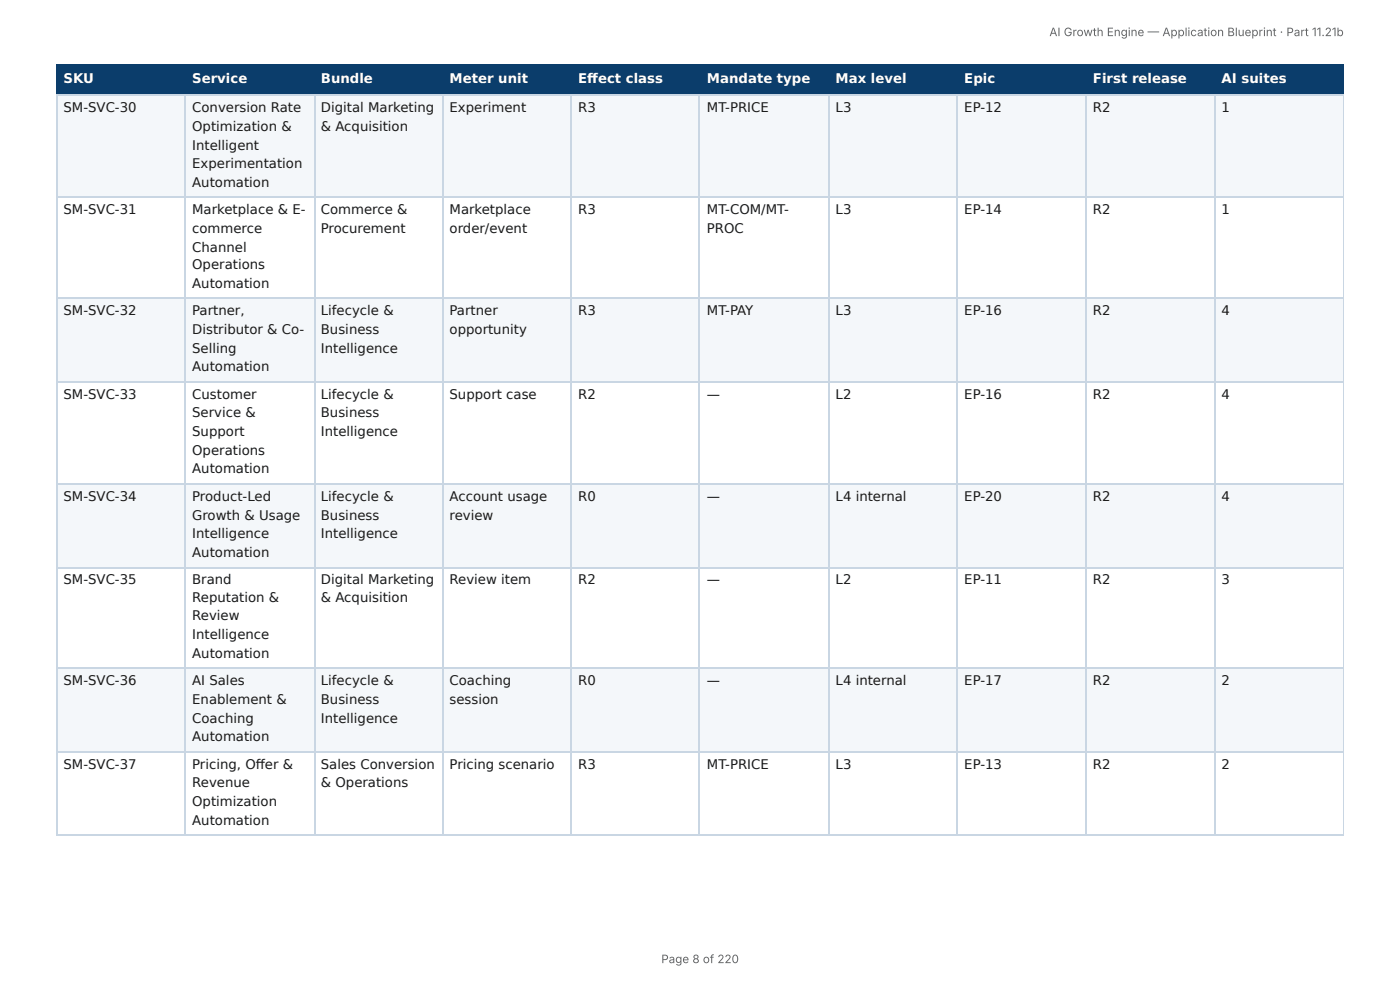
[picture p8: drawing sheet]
<svg xmlns="http://www.w3.org/2000/svg" width="297mm" height="210mm" viewBox="0 0 297 210" stroke-linecap="round" stroke-linejoin="round" font-family="sans-serif">
<defs><g id="words">
<g font-size="2.8" fill="#fff">
<text x="13.5" y="17.7">SKU</text>
<text x="40.8" y="17.7">Service</text>
<text x="68.2" y="17.7">Bundle</text>
<text x="95.5" y="17.7">Meter unit</text>
<text x="122.8" y="17.7">Eff ect class</text>
<text x="150.1" y="17.7">Mandate type</text>
<text x="177.5" y="17.7">Max level</text>
<text x="204.8" y="17.7">Epic</text>
<text x="232.1" y="17.7">First release</text>
<text x="259.5" y="17.7">AI suites</text>
</g>
<g font-size="2.8" fill="#1a1a1a">
<text x="13.5" y="23.8">SM-SVC-30</text>
<text x="40.8" y="23.8">Conversion Rate</text>
<text x="68.2" y="23.8">Digital Marketing</text>
<text x="95.5" y="23.8">Experiment</text>
<text x="122.8" y="23.8">R3</text>
<text x="150.1" y="23.8">MT-PRICE</text>
<text x="177.5" y="23.8">L3</text>
<text x="204.8" y="23.8">EP-12</text>
<text x="232.1" y="23.8">R2</text>
<text x="259.5" y="23.8">1</text>
<text x="40.8" y="27.8">Optimization &amp;</text>
<text x="68.2" y="27.8">&amp; Acquisition</text>
<text x="40.8" y="31.8">Intelligent</text>
<text x="40.8" y="35.7">Experimentation</text>
<text x="40.8" y="39.7">Automation</text>
<text x="13.5" y="45.5">SM-SVC-31</text>
<text x="40.8" y="45.5">Marketplace &amp; E-</text>
<text x="68.2" y="45.5">Commerce &amp;</text>
<text x="95.5" y="45.5">Marketplace</text>
<text x="122.8" y="45.5">R3</text>
<text x="150.1" y="45.5">MT-COM/MT-</text>
<text x="177.5" y="45.5">L3</text>
<text x="204.8" y="45.5">EP-14</text>
<text x="232.1" y="45.5">R2</text>
<text x="259.5" y="45.5">1</text>
<text x="40.8" y="49.5">commerce</text>
<text x="40.8" y="53.4">Channel</text>
<text x="68.2" y="49.5">Procurement</text>
<text x="95.5" y="49.5">order/event</text>
<text x="150.1" y="49.5">PROC</text>
<text x="40.8" y="57.2">Operations</text>
<text x="40.8" y="61.1">Automation</text>
<text x="13.5" y="66.9">SM-SVC-32</text>
<text x="40.8" y="66.9">Partner,</text>
<text x="40.8" y="70.9">Distributor &amp; Co-</text>
<text x="68.2" y="66.9">Lifecycle &amp;</text>
<text x="68.2" y="70.9">Business</text>
<text x="95.5" y="66.9">Partner</text>
<text x="95.5" y="70.9">opportunity</text>
<text x="122.8" y="66.9">R3</text>
<text x="150.1" y="66.9">MT-PAY</text>
<text x="177.5" y="66.9">L3</text>
<text x="204.8" y="66.9">EP-16</text>
<text x="232.1" y="66.9">R2</text>
<text x="259.5" y="66.9">4</text>
<text x="40.8" y="74.9">Selling</text>
<text x="68.2" y="74.9">Intelligence</text>
<text x="40.8" y="78.8">Automation</text>
<text x="13.5" y="84.7">SM-SVC-33</text>
<text x="40.8" y="84.7">Customer</text>
<text x="40.8" y="88.6">Service &amp;</text>
<text x="68.2" y="84.7">Lifecycle &amp;</text>
<text x="68.2" y="88.6">Business</text>
<text x="95.5" y="84.7">Support case</text>
<text x="122.8" y="84.7">R2</text>
<text x="150.1" y="84.7">—</text>
<text x="177.5" y="84.7">L2</text>
<text x="204.8" y="84.7">EP-16</text>
<text x="232.1" y="84.7">R2</text>
<text x="259.5" y="84.7">4</text>
<text x="40.8" y="92.6">Support</text>
<text x="68.2" y="92.6">Intelligence</text>
<text x="40.8" y="96.6">Operations</text>
<text x="40.8" y="100.5">Automation</text>
<text x="13.5" y="106.4">SM-SVC-34</text>
<text x="40.8" y="106.4">Product-Led</text>
<text x="68.2" y="106.4">Lifecycle &amp;</text>
<text x="95.5" y="106.4">Account usage</text>
<text x="122.8" y="106.4">R0</text>
<text x="150.1" y="106.4">—</text>
<text x="177.5" y="106.4">L4 internal</text>
<text x="204.8" y="106.4">EP-20</text>
<text x="232.1" y="106.4">R2</text>
<text x="259.5" y="106.4">4</text>
<text x="40.8" y="110.3">Growth &amp; Usage</text>
<text x="68.2" y="110.3">Business</text>
<text x="95.5" y="110.3">review</text>
<text x="40.8" y="114.3">Intelligence</text>
<text x="40.8" y="118.3">Automation</text>
<text x="68.2" y="114.3">Intelligence</text>
<text x="13.5" y="124.1">SM-SVC-35</text>
<text x="40.8" y="124.1">Brand</text>
<text x="68.2" y="124.1">Digital Marketing</text>
<text x="95.5" y="124.1">Review item</text>
<text x="122.8" y="124.1">R2</text>
<text x="150.1" y="124.1">—</text>
<text x="177.5" y="124.1">L2</text>
<text x="204.8" y="124.1">EP-11</text>
<text x="232.1" y="124.1">R2</text>
<text x="259.5" y="124.1">3</text>
<text x="40.8" y="127.8">Reputation &amp;</text>
<text x="40.8" y="131.8">Review</text>
<text x="68.2" y="127.8">&amp; Acquisition</text>
<text x="40.8" y="135.7">Intelligence</text>
<text x="40.8" y="139.7">Automation</text>
<text x="13.5" y="145.5">SM-SVC-36</text>
<text x="40.8" y="145.5">AI Sales</text>
<text x="40.8" y="149.5">Enablement &amp;</text>
<text x="68.2" y="145.5">Lifecycle &amp;</text>
<text x="68.2" y="149.5">Business</text>
<text x="95.5" y="145.5">Coaching</text>
<text x="95.5" y="149.5">session</text>
<text x="122.8" y="145.5">R0</text>
<text x="150.1" y="145.5">—</text>
<text x="177.5" y="145.5">L4 internal</text>
<text x="204.8" y="145.5">EP-17</text>
<text x="232.1" y="145.5">R2</text>
<text x="259.5" y="145.5">2</text>
<text x="40.8" y="153.5">Coaching</text>
<text x="68.2" y="153.5">Intelligence</text>
<text x="40.8" y="157.4">Automation</text>
<text x="13.5" y="163.2">SM-SVC-37</text>
<text x="40.8" y="163.2">Pricing, Off er &amp;</text>
<text x="40.8" y="167.2">Revenue</text>
<text x="68.2" y="163.2">Sales Conversion</text>
<text x="68.2" y="167.2">&amp; Operations</text>
<text x="95.5" y="163.2">Pricing scenario</text>
<text x="122.8" y="163.2">R3</text>
<text x="150.1" y="163.2">MT-PRICE</text>
<text x="177.5" y="163.2">L3</text>
<text x="204.8" y="163.2">EP-13</text>
<text x="232.1" y="163.2">R2</text>
<text x="259.5" y="163.2">2</text>
<text x="40.8" y="171.2">Optimization</text>
<text x="40.8" y="175.2">Automation</text>
</g>
<g font-size="2.5" fill="#666">
<text x="222.9" y="7.7">AI Growth Engine — Application Blueprint · Part 11.21b</text>
<text x="140.4" y="204.5">Page 8 of 220</text>
</g>
</g></defs>
<g fill="#0b3d6b">
<path d="M12.2 14h27.2v6.1h-27.2z"/>
<path d="M39.4 14h27.3v6.1h-27.3z"/>
<path d="M66.7 14h27.2v6.1h-27.2z"/>
<path d="M93.9 14h27.5v6.1h-27.5z"/>
<path d="M121.4 14h27.3v6.1h-27.3z"/>
<path d="M148.7 14h27.2v6.1h-27.2z"/>
<path d="M175.9 14h27.6v6.1h-27.6z"/>
<path d="M203.5 14h27.2v6.1h-27.2z"/>
<path d="M230.7 14h27.3v6.1h-27.3z"/>
<path d="M258 14h27.4v6.1h-27.4z"/>
</g>
<g fill="#f4f7fa">
<path d="M12.2 20.1h27.2v21.7h-27.2z"/>
<path d="M39.4 20.1h27.3v21.7h-27.3z"/>
<path d="M66.7 20.1h27.2v21.7h-27.2z"/>
<path d="M93.9 20.1h27.5v21.7h-27.5z"/>
<path d="M121.4 20.1h27.3v21.7h-27.3z"/>
<path d="M148.7 20.1h27.2v21.7h-27.2z"/>
<path d="M175.9 20.1h27.6v21.7h-27.6z"/>
<path d="M203.5 20.1h27.2v21.7h-27.2z"/>
<path d="M230.7 20.1h27.3v21.7h-27.3z"/>
<path d="M258 20.1h27.4v21.7h-27.4z"/>
<path d="M12.2 63.5h27.2v17.7h-27.2z"/>
<path d="M39.4 63.5h27.3v17.7h-27.3z"/>
<path d="M66.7 63.5h27.2v17.7h-27.2z"/>
<path d="M93.9 63.5h27.5v17.7h-27.5z"/>
<path d="M121.4 63.5h27.3v17.7h-27.3z"/>
<path d="M148.7 63.5h27.2v17.7h-27.2z"/>
<path d="M175.9 63.5h27.6v17.7h-27.6z"/>
<path d="M203.5 63.5h27.2v17.7h-27.2z"/>
<path d="M230.7 63.5h27.3v17.7h-27.3z"/>
<path d="M258 63.5h27.4v17.7h-27.4z"/>
<path d="M12.2 102.7h27.2v17.7h-27.2z"/>
<path d="M39.4 102.7h27.3v17.7h-27.3z"/>
<path d="M66.7 102.7h27.2v17.7h-27.2z"/>
<path d="M93.9 102.7h27.5v17.7h-27.5z"/>
<path d="M121.4 102.7h27.3v17.7h-27.3z"/>
<path d="M148.7 102.7h27.2v17.7h-27.2z"/>
<path d="M175.9 102.7h27.6v17.7h-27.6z"/>
<path d="M203.5 102.7h27.2v17.7h-27.2z"/>
<path d="M230.7 102.7h27.3v17.7h-27.3z"/>
<path d="M258 102.7h27.4v17.7h-27.4z"/>
<path d="M12.2 142.1h27.2v17.4h-27.2z"/>
<path d="M39.4 142.1h27.3v17.4h-27.3z"/>
<path d="M66.7 142.1h27.2v17.4h-27.2z"/>
<path d="M93.9 142.1h27.5v17.4h-27.5z"/>
<path d="M121.4 142.1h27.3v17.4h-27.3z"/>
<path d="M148.7 142.1h27.2v17.4h-27.2z"/>
<path d="M175.9 142.1h27.6v17.4h-27.6z"/>
<path d="M203.5 142.1h27.2v17.4h-27.2z"/>
<path d="M230.7 142.1h27.3v17.4h-27.3z"/>
<path d="M258 142.1h27.4v17.4h-27.4z"/>
</g>
<path d="M11.9 13.9h273.5M12 13.8v6.6M39.3 13.8v6.6M66.8 13.8v6.6M94.1 13.8v6.6M121.3 13.8v6.6M148.6 13.8v6.6M176.1 13.8v6.6M203.3 13.8v6.6M230.6 13.8v6.6M258.1 13.8v6.6M11.9 20.2h273.5" fill="none" stroke="#0b3d6b" stroke-width=".26"/>
<path d="M285.3 13.8v6.6" fill="none" stroke="#0b3d6b" stroke-width=".21"/>
<g fill="none" stroke="#c9d6e3" stroke-width=".26">
<path d="M11.9 20.2h273.5M12 20.4v156.9M39.3 20.4v156.9M66.8 20.4v156.9M94.1 20.4v156.9M121.3 20.4v156.9M148.6 20.4v156.9M176.1 20.4v156.9M203.3 20.4v156.9M230.6 20.4v156.9M258.1 20.4v156.9M11.9 41.9h273.5"/>
<path d="M11.9 63.4h273.5M11.9 81.1h273.5M11.9 102.8h273.5M11.9 120.5h273.5M11.9 141.9h273.5M11.9 159.7h273.5M11.9 177.4h273.5"/>
</g>
<path d="M285.3 20.4v156.9" fill="none" stroke="#c9d6e3" stroke-width=".21"/>
<use href="#words"/>
</svg>
